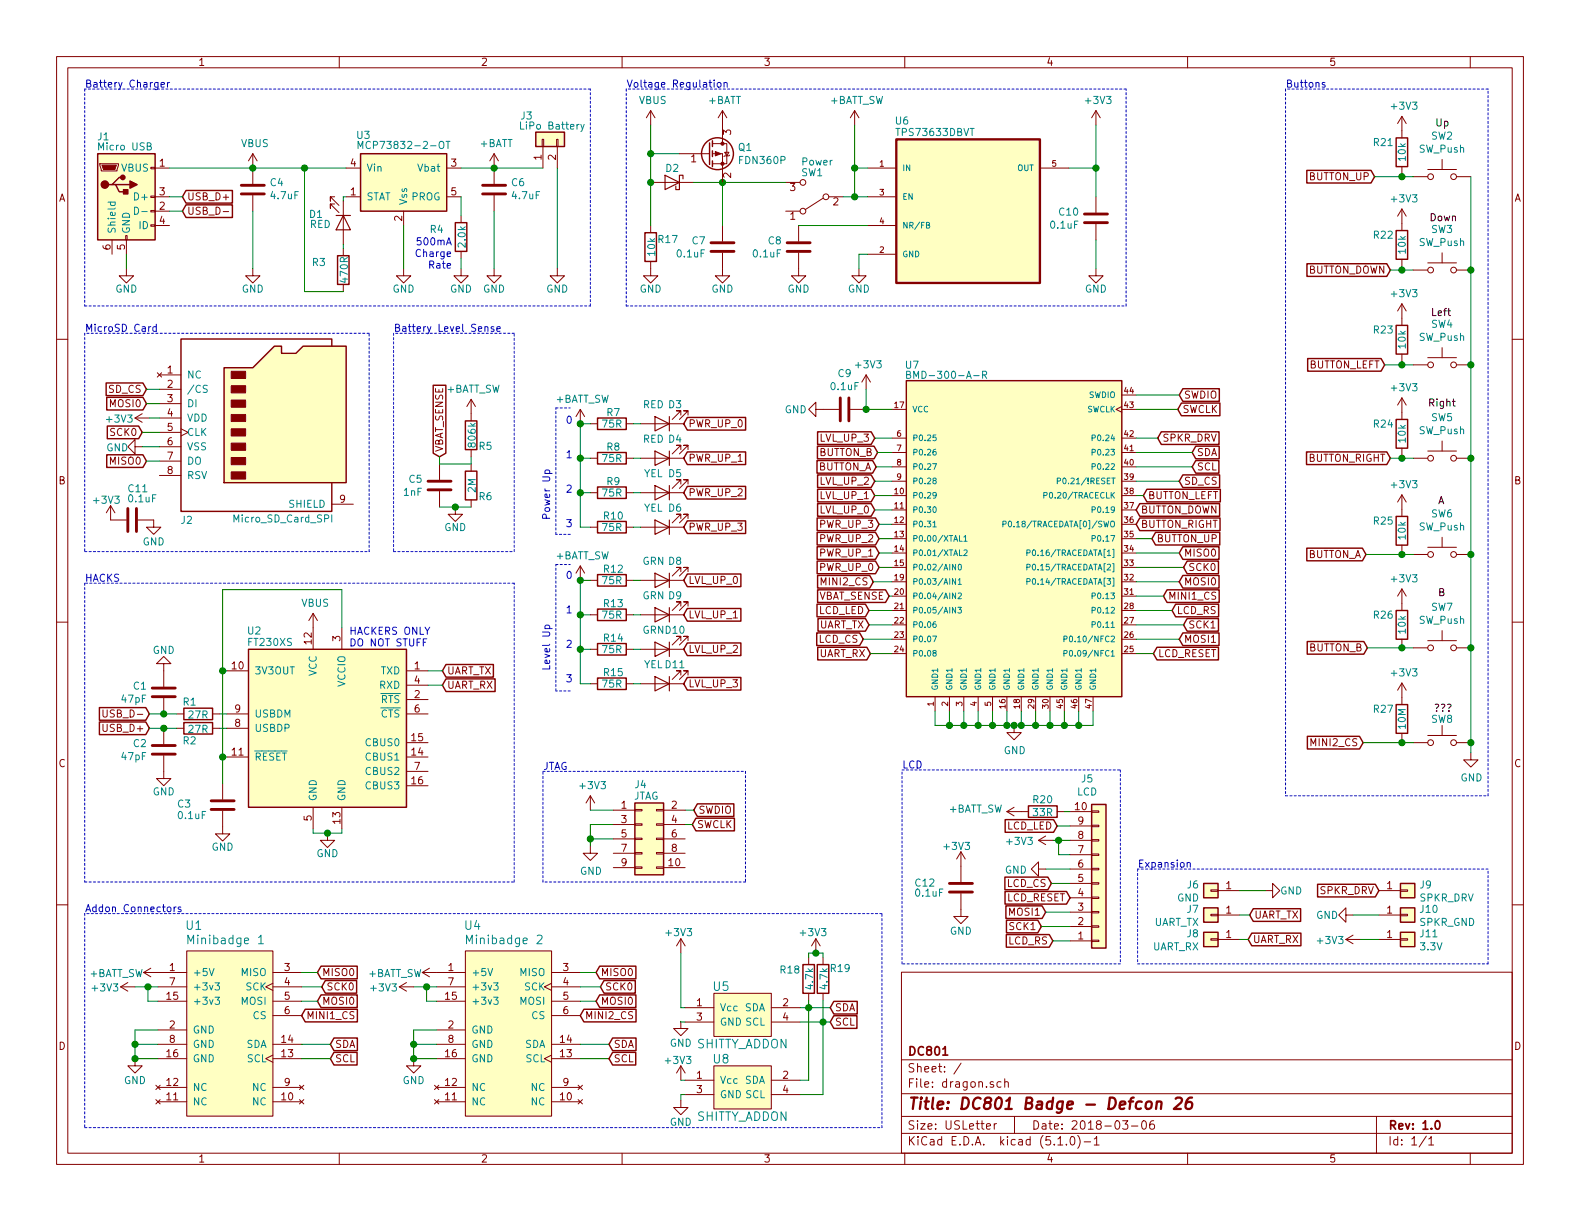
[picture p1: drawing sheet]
<svg xmlns="http://www.w3.org/2000/svg" width="279mm" height="216mm" viewBox="0 0 279 216" stroke-linecap="round" stroke-linejoin="round" font-family="sans-serif">
<defs><g id="words">
<text font-size="2.8" fill="#840000" x="160.4" y="196.2">Title: DC801 Badge - Defcon 26</text>
<g font-size="2.1" fill="#008484">
<text x="32.9" y="164.4">U1</text>
<text x="33.8" y="167">Minibadge 1</text>
<text x="82.2" y="164.4">U4</text>
<text x="83" y="167">Minibadge 2</text>
<text x="126.2" y="175.2">U5</text>
<text x="123.1" y="185.4">SHITTY_ADDON</text>
<text x="126.2" y="188">U8</text>
<text x="123.1" y="198.2">SHITTY_ADDON</text>
</g>
<g font-size="2.1" fill="#840000">
<text x="160.4" y="189.6">Sheet: /</text>
<text x="160.4" y="186.6">DC801</text>
<text x="160.4" y="192.3">File: dragon.sch</text>
<text x="160.4" y="202.5">KiCad E.D.A. kicad (5.1.0)-1</text>
<text x="160.4" y="199.7">Size: USLetter</text>
<text x="182.4" y="199.7">Date: 2018-03-06</text>
<text x="245.4" y="199.7">Rev: 1.0</text>
<text x="245.4" y="202.5">Id: 1/1</text>
</g>
<g font-size="1.8" fill="#840000">
<text x="35" y="11.6">1</text>
<text x="85" y="11.6">2</text>
<text x="135" y="11.6">3</text>
<text x="185" y="11.6">4</text>
<text x="235" y="11.6">5</text>
<text x="129.3" y="23.9" transform="rotate(-90 129.3 23.9)">3</text>
<text x="28.2" y="29.5">1</text>
<text x="62" y="29.5">4</text>
<text x="79.8" y="29.5">3</text>
<text x="95.8" y="28.3" transform="rotate(-90 95.8 28.3)">1</text>
<text x="98.3" y="28.3" transform="rotate(-90 98.3 28.3)">2</text>
<text x="122.2" y="28.7">1</text>
<text x="10.4" y="35.6">A</text>
<text x="28.2" y="34.5">3</text>
<text x="33" y="35.4">USB_D+</text>
<text x="62" y="34.5">1</text>
<text x="79.8" y="34.5">5</text>
<text x="129.3" y="31.5" transform="rotate(-90 129.3 31.5)">2</text>
<text x="139.7" y="33.8">3</text>
<text x="231.5" y="31.9">BUTTON_UP</text>
<text x="267.8" y="35.6">A</text>
<text x="28.2" y="37.1">2</text>
<text x="28.2" y="39.6">4</text>
<text x="33" y="38">USB_D-</text>
<text x="71.1" y="39.1" transform="rotate(-90 71.1 39.1)">2</text>
<text x="139.7" y="38.9">1</text>
<text x="147.3" y="36.3">2</text>
<text x="19.6" y="44.2" transform="rotate(-90 19.6 44.2)">6</text>
<text x="22.1" y="44.2" transform="rotate(-90 22.1 44.2)">5</text>
<text x="231.1" y="48.4">BUTTON_DOWN</text>
<text x="231.3" y="65.2">BUTTON_LEFT</text>
<text x="19.2" y="69.5">SD_CS</text>
<text x="29.6" y="66">1</text>
<text x="29.6" y="68.6">2</text>
<text x="29.6" y="71.1">3</text>
<text x="209.3" y="70.5">SWDIO</text>
<text x="19.6" y="72">MOSI0</text>
<text x="19.6" y="77.1">SCK0</text>
<text x="29.6" y="73.7">4</text>
<text x="29.6" y="76.2">5</text>
<text x="121.7" y="75.6">PWR_UP_0</text>
<text x="209.1" y="73">SWCLK</text>
<text x="19.6" y="82.2">MISO0</text>
<text x="29.6" y="78.7">6</text>
<text x="29.6" y="81.3">7</text>
<text x="29.6" y="83.8">8</text>
<text x="78.4" y="80" transform="rotate(-90 78.4 80)">VBAT_SENSE</text>
<text x="121.7" y="81.7">PWR_UP_1</text>
<text x="144.5" y="83.2">BUTTON_A</text>
<text x="144.8" y="80.6">BUTTON_B</text>
<text x="145.2" y="78.1">LVL_UP_3</text>
<text x="205.5" y="78.1">SPKR_DRV</text>
<text x="211.6" y="83.2">SCL</text>
<text x="211.6" y="80.6">SDA</text>
<text x="231.2" y="81.7">BUTTON_RIGHT</text>
<text x="10.4" y="85.6">B</text>
<text x="60.1" y="88.9">9</text>
<text x="121.7" y="87.8">PWR_UP_2</text>
<text x="145.2" y="88.3">LVL_UP_1</text>
<text x="145.2" y="85.7">LVL_UP_2</text>
<text x="203" y="88.3">BUTTON_LEFT</text>
<text x="209.3" y="85.7">SD_CS</text>
<text x="267.8" y="85.6">B</text>
<text x="121.7" y="93.9">PWR_UP_3</text>
<text x="145.1" y="95.9">PWR_UP_2</text>
<text x="145.1" y="93.3">PWR_UP_3</text>
<text x="145.2" y="90.8">LVL_UP_0</text>
<text x="201.7" y="90.8">BUTTON_DOWN</text>
<text x="201.7" y="93.3">BUTTON_RIGHT</text>
<text x="204.5" y="95.9">BUTTON_UP</text>
<text x="145.1" y="101">PWR_UP_0</text>
<text x="145.1" y="98.4">PWR_UP_1</text>
<text x="209.3" y="98.4">MISO0</text>
<text x="210.1" y="101">SCK0</text>
<text x="231.1" y="98.7">BUTTON_A</text>
<text x="121.7" y="103.3">LVL_UP_0</text>
<text x="144.7" y="106">VBAT_SENSE</text>
<text x="145.5" y="103.5">MINI2_CS</text>
<text x="206.5" y="106">MINI1_CS</text>
<text x="209.3" y="103.5">MOSI0</text>
<text x="55.1" y="113.9" transform="rotate(-90 55.1 113.9)">12</text>
<text x="60.2" y="113.4" transform="rotate(-90 60.2 113.4)">3</text>
<text x="121.7" y="109.3">LVL_UP_1</text>
<text x="144.7" y="111.1">UART_TX</text>
<text x="144.7" y="108.6">LCD_LED</text>
<text x="144.8" y="113.7">LCD_CS</text>
<text x="208.1" y="108.6">LCD_RS</text>
<text x="209.3" y="113.7">MOSI1</text>
<text x="210.1" y="111.1">SCK1</text>
<text x="41.1" y="118.4">10</text>
<text x="73.3" y="118.4">1</text>
<text x="79" y="119.3">UART_TX</text>
<text x="121.7" y="115.4">LVL_UP_2</text>
<text x="144.8" y="116.2">UART_RX</text>
<text x="204.7" y="116.2">LCD_RESET</text>
<text x="231.4" y="115.2">BUTTON_B</text>
<text x="41.6" y="126">9</text>
<text x="73.3" y="123.4">2</text>
<text x="73.3" y="120.9">4</text>
<text x="73.3" y="126">6</text>
<text x="79" y="121.8">UART_RX</text>
<text x="121.7" y="121.5">LVL_UP_3</text>
<text x="18.6" y="129.4">USB_D+</text>
<text x="19" y="126.9">USB_D-</text>
<text x="41.6" y="128.5">8</text>
<text x="72.8" y="131.1">15</text>
<text x="232.1" y="132">MINI2_CS</text>
<text x="10.4" y="135.6">C</text>
<text x="41.1" y="133.6">11</text>
<text x="72.8" y="133.6">14</text>
<text x="73.3" y="136.1">7</text>
<text x="267.8" y="135.6">C</text>
<text x="72.8" y="138.7">16</text>
<text x="109.9" y="143">1</text>
<text x="118.8" y="143">2</text>
<text x="123.5" y="143.9">SWDIO</text>
<text x="190.2" y="143.3">10</text>
<text x="55.1" y="145.1" transform="rotate(-90 55.1 145.1)">5</text>
<text x="60.2" y="145.6" transform="rotate(-90 60.2 145.6)">13</text>
<text x="109.9" y="145.5">3</text>
<text x="109.9" y="148.1">5</text>
<text x="118.8" y="145.5">4</text>
<text x="118.8" y="148.1">6</text>
<text x="123.2" y="146.4">SWCLK</text>
<text x="178" y="146.7">LCD_LED</text>
<text x="190.7" y="148.3">8</text>
<text x="190.7" y="145.8">9</text>
<text x="109.9" y="150.6">7</text>
<text x="109.9" y="153.2">9</text>
<text x="118.3" y="153.2">10</text>
<text x="118.8" y="150.6">8</text>
<text x="190.7" y="156">5</text>
<text x="190.7" y="153.4">6</text>
<text x="190.7" y="150.9">7</text>
<text x="177.9" y="159.4">LCD_RESET</text>
<text x="178.1" y="156.8">LCD_CS</text>
<text x="178.6" y="161.9">MOSI1</text>
<text x="190.7" y="161">3</text>
<text x="190.7" y="158.5">4</text>
<text x="216.8" y="157.2">1</text>
<text x="216.8" y="161.5">1</text>
<text x="233.4" y="158.1">SPKR_DRV</text>
<text x="245.3" y="157.2">1</text>
<text x="245.3" y="161.5">1</text>
<text x="178.3" y="167">LCD_RS</text>
<text x="178.6" y="164.5">SCK1</text>
<text x="190.7" y="166.1">1</text>
<text x="190.7" y="163.6">2</text>
<text x="216.8" y="165.9">1</text>
<text x="221.5" y="166.8">UART_RX</text>
<text x="221.8" y="162.4">UART_TX</text>
<text x="245.3" y="165.9">1</text>
<text x="30" y="171.7">1</text>
<text x="50.3" y="171.7">3</text>
<text x="56.9" y="172.6">MISO0</text>
<text x="79.3" y="171.7">1</text>
<text x="99.6" y="171.7">3</text>
<text x="106.2" y="172.6">MISO0</text>
<text x="29.5" y="176.8">15</text>
<text x="30" y="174.2">7</text>
<text x="50.3" y="174.2">4</text>
<text x="50.3" y="176.8">5</text>
<text x="50.3" y="179.3">6</text>
<text x="56.9" y="177.7">MOSI0</text>
<text x="57.7" y="175.1">SCK0</text>
<text x="78.8" y="176.8">15</text>
<text x="79.3" y="174.2">7</text>
<text x="99.6" y="174.2">4</text>
<text x="99.6" y="176.8">5</text>
<text x="99.6" y="179.3">6</text>
<text x="106.2" y="177.7">MOSI0</text>
<text x="107" y="175.1">SCK0</text>
<text x="123.2" y="177.9">1</text>
<text x="138.5" y="177.9">2</text>
<text x="147.6" y="178.8">SDA</text>
<text x="10.4" y="185.6">D</text>
<text x="30" y="181.9">2</text>
<text x="30" y="184.4">8</text>
<text x="49.8" y="184.4">14</text>
<text x="54.1" y="180.2">MINI1_CS</text>
<text x="59.2" y="185.3">SDA</text>
<text x="79.3" y="181.9">2</text>
<text x="79.3" y="184.4">8</text>
<text x="99.1" y="184.4">14</text>
<text x="103.4" y="180.2">MINI2_CS</text>
<text x="108.5" y="185.3">SDA</text>
<text x="123.2" y="180.5">3</text>
<text x="138.5" y="180.5">4</text>
<text x="147.6" y="181.4">SCL</text>
<text x="267.8" y="185.6">D</text>
<text x="29.5" y="186.9">16</text>
<text x="49.8" y="186.9">13</text>
<text x="59.2" y="187.8">SCL</text>
<text x="78.8" y="186.9">16</text>
<text x="99.1" y="186.9">13</text>
<text x="108.5" y="187.8">SCL</text>
<text x="123.2" y="190.8">1</text>
<text x="138.5" y="190.8">2</text>
<text x="29.5" y="194.6">11</text>
<text x="29.5" y="192">12</text>
<text x="49.8" y="194.6">10</text>
<text x="50.3" y="192">9</text>
<text x="78.8" y="194.6">11</text>
<text x="78.8" y="192">12</text>
<text x="99.1" y="194.6">10</text>
<text x="99.6" y="192">9</text>
<text x="123.2" y="193.3">3</text>
<text x="138.5" y="193.3">4</text>
<text x="35" y="205.5">1</text>
<text x="85" y="205.5">2</text>
<text x="135" y="205.5">3</text>
<text x="185" y="205.5">4</text>
<text x="235" y="205.5">5</text>
</g>
<g font-size="1.8" fill="#0000c2">
<text x="15" y="15.5">Battery Charger</text>
<text x="110.7" y="15.5">Voltage Regulation</text>
<text x="227.3" y="15.5">Buttons</text>
<text x="73.9" y="45.4">Charge</text>
<text x="74.2" y="43.4">500mA</text>
<text x="76.2" y="47.5">Rate</text>
<text x="15" y="58.7">MicroSD Card</text>
<text x="69.6" y="58.7">Battery Level Sense</text>
<text x="100.4" y="74.9">0</text>
<text x="100.4" y="81">1</text>
<text x="100.4" y="87.1">2</text>
<text x="97.3" y="91" transform="rotate(-90 97.3 91)">Power Up</text>
<text x="100.4" y="93.2">3</text>
<text x="15" y="102.9">HACKS</text>
<text x="100.4" y="102.4">0</text>
<text x="61.7" y="112.2">HACKERS ONLY</text>
<text x="100.4" y="108.5">1</text>
<text x="61.7" y="114.3">DO NOT STUFF</text>
<text x="97.3" y="117.6" transform="rotate(-90 97.3 117.6)">Level Up</text>
<text x="100.4" y="114.6">2</text>
<text x="100.4" y="120.6">3</text>
<text x="96" y="136.1">JTAG</text>
<text x="159.5" y="135.9">LCD</text>
<text x="201.2" y="153.4">Expansion</text>
<text x="15" y="161.3">Addon Connectors</text>
</g>
<g font-size="1.8" fill="#008484">
<text x="92.2" y="21.1">J3</text>
<text x="92.4" y="22.9">LiPo Battery</text>
<text x="113" y="18.4">VBUS</text>
<text x="125.3" y="18.4">+BATT</text>
<text x="146.7" y="18.4">+BATT_SW</text>
<text x="158.4" y="22">U6</text>
<text x="192.1" y="18.4">+3V3</text>
<text x="246.2" y="19.4">+3V3</text>
<text x="17.3" y="24.8">J1</text>
<text x="17.6" y="26.6">Micro USB</text>
<text x="42.6" y="26">VBUS</text>
<text x="63.1" y="24.6">U3</text>
<text x="64.6" y="26.3">MCP73832-2-OT</text>
<text x="84.9" y="26">+BATT</text>
<text x="130.6" y="26.7">Q1</text>
<text x="130.9" y="29">FDN360P</text>
<text x="141.9" y="29.3">Power</text>
<text x="158.8" y="24.1">TPS73633DBVT</text>
<text x="243" y="25.8">R21</text>
<text x="248.6" y="28.4" transform="rotate(-90 248.6 28.4)">10k</text>
<text x="251" y="27">SW_Push</text>
<text x="253.1" y="24.7">SW2</text>
<text x="21.5" y="30.4">VBUS</text>
<text x="24.1" y="35.4">D+</text>
<text x="47.8" y="32.9">C4</text>
<text x="48" y="35.2">4.7uF</text>
<text x="64.8" y="35.4">STAT</text>
<text x="64.8" y="30.4">Vin</text>
<text x="72.8" y="35.4">PROG</text>
<text x="74.1" y="30.4">Vbat</text>
<text x="90.5" y="32.9">C6</text>
<text x="90.7" y="35.2">4.7uF</text>
<text x="117.8" y="30.4">D2</text>
<text x="141.7" y="31.2">SW1</text>
<text x="246.2" y="35.8">+3V3</text>
<text x="20.4" y="41.4" transform="rotate(-90 20.4 41.4)">Shield</text>
<text x="23" y="41.4" transform="rotate(-90 23 41.4)">GND</text>
<text x="24.6" y="40.5">ID</text>
<text x="54.8" y="38.5">D1</text>
<text x="54.8" y="40.3">RED</text>
<text x="72" y="36.3" transform="rotate(-90 72 36.3)">Vss</text>
<text x="76.1" y="41.2">R4</text>
<text x="185.9" y="40.4">0.1uF</text>
<text x="187.4" y="38.1">C10</text>
<text x="253.1" y="41.2">SW3</text>
<text x="55.3" y="47">R3</text>
<text x="82.3" y="43.6" transform="rotate(-90 82.3 43.6)">2.0k</text>
<text x="115.9" y="45.2" transform="rotate(-90 115.9 45.2)">10k</text>
<text x="116.5" y="43">R17</text>
<text x="119.8" y="45.5">0.1uF</text>
<text x="122.4" y="43.2">C7</text>
<text x="133.3" y="45.5">0.1uF</text>
<text x="135.9" y="43.2">C8</text>
<text x="243" y="42.2">R22</text>
<text x="248.6" y="44.8" transform="rotate(-90 248.6 44.8)">10k</text>
<text x="251" y="43.5">SW_Push</text>
<text x="20.4" y="51.7">GND</text>
<text x="42.7" y="51.7">GND</text>
<text x="61.5" y="49.9" transform="rotate(-90 61.5 49.9)">470R</text>
<text x="69.4" y="51.7">GND</text>
<text x="79.6" y="51.7">GND</text>
<text x="85.4" y="51.7">GND</text>
<text x="96.6" y="51.7">GND</text>
<text x="113.1" y="51.7">GND</text>
<text x="125.8" y="51.7">GND</text>
<text x="139.3" y="51.7">GND</text>
<text x="149.9" y="51.7">GND</text>
<text x="191.8" y="51.7">GND</text>
<text x="246.2" y="52.6">+3V3</text>
<text x="243" y="59">R23</text>
<text x="253.1" y="58">SW4</text>
<text x="151.5" y="65.1">+3V3</text>
<text x="160.2" y="65.2">U7</text>
<text x="248.6" y="61.5" transform="rotate(-90 248.6 61.5)">10k</text>
<text x="251" y="60.3">SW_Push</text>
<text x="33" y="66.9">NC</text>
<text x="33" y="69.5">/CS</text>
<text x="78.9" y="69.4">+BATT_SW</text>
<text x="98.2" y="71.2">+BATT_SW</text>
<text x="147" y="69">0.1uF</text>
<text x="148.2" y="66.7">C9</text>
<text x="161.7" y="67">BMD-300-A-R</text>
<text x="246.2" y="69.2">+3V3</text>
<text x="19" y="74.7">+3V3</text>
<text x="33" y="72">DI</text>
<text x="33" y="74.5">VDD</text>
<text x="33" y="77.1">CLK</text>
<text x="106.6" y="75.6">75R</text>
<text x="107.3" y="73.6">R7</text>
<text x="113.7" y="72.2">RED D3</text>
<text x="138.8" y="73.1">GND</text>
<text x="243" y="75.6">R24</text>
<text x="251" y="76.8">SW_Push</text>
<text x="253.1" y="74.5">SW5</text>
<text x="18.8" y="79.8">GND</text>
<text x="33" y="79.6">VSS</text>
<text x="33" y="82.2">DO</text>
<text x="84.1" y="78.9" transform="rotate(-90 84.1 78.9)">806k</text>
<text x="84.7" y="79.6">R5</text>
<text x="106.6" y="81.7">75R</text>
<text x="107.3" y="79.7">R8</text>
<text x="113.7" y="78.3">RED D4</text>
<text x="248.6" y="78.2" transform="rotate(-90 248.6 78.2)">10k</text>
<text x="16.7" y="89.1">+3V3</text>
<text x="22.8" y="87">C11</text>
<text x="22.8" y="88.8">0.1uF</text>
<text x="33" y="84.7">RSV</text>
<text x="51.2" y="89.8">SHIELD</text>
<text x="71.4" y="87.7">1nF</text>
<text x="72.4" y="85.4">C5</text>
<text x="84.1" y="87.1" transform="rotate(-90 84.1 87.1)">2M</text>
<text x="84.7" y="88.4">R6</text>
<text x="106.6" y="87.8">75R</text>
<text x="107.3" y="85.8">R9</text>
<text x="113.8" y="84.4">YEL D5</text>
<text x="246.2" y="86.3">+3V3</text>
<text x="32.1" y="92.6">J2</text>
<text x="41.6" y="92.4">Micro_SD_Card_SPI</text>
<text x="78.6" y="93.9">GND</text>
<text x="106.6" y="93.9">75R</text>
<text x="106.8" y="91.9">R10</text>
<text x="113.8" y="90.5">YEL D6</text>
<text x="243" y="92.8">R25</text>
<text x="248.6" y="95.3" transform="rotate(-90 248.6 95.3)">10k</text>
<text x="251" y="93.8">SW_Push</text>
<text x="253.1" y="91.5">SW6</text>
<text x="25.2" y="96.4">GND</text>
<text x="98.2" y="98.9">+BATT_SW</text>
<text x="106.8" y="101.3">R12</text>
<text x="113.6" y="99.9">GRN D8</text>
<text x="53.3" y="107.3">VBUS</text>
<text x="106.6" y="103.3">75R</text>
<text x="106.8" y="107.4">R13</text>
<text x="113.6" y="106">GRN D9</text>
<text x="246.2" y="103">+3V3</text>
<text x="43.8" y="112.2">U2</text>
<text x="106.6" y="109.4">75R</text>
<text x="106.8" y="113.5">R14</text>
<text x="113.6" y="112.1">GRND10</text>
<text x="243" y="109.4">R26</text>
<text x="248.6" y="112" transform="rotate(-90 248.6 112)">10k</text>
<text x="251" y="110.3">SW_Push</text>
<text x="253.1" y="108">SW7</text>
<text x="27" y="115.6">GND</text>
<text x="44" y="114.2">FT230XS</text>
<text x="45" y="119.3">3V3OUT</text>
<text x="56" y="119.6" transform="rotate(-90 56 119.6)">VCC</text>
<text x="67.3" y="119.3">TXD</text>
<text x="106.6" y="115.5">75R</text>
<text x="106.8" y="119.6">R15</text>
<text x="113.8" y="118.2">YEL D11</text>
<text x="246.2" y="119.6">+3V3</text>
<text x="21.6" y="124.3">47pF</text>
<text x="23.6" y="121.9">C1</text>
<text x="32.4" y="124.8">R1</text>
<text x="61.1" y="121.4" transform="rotate(-90 61.1 121.4)">VCCIO</text>
<text x="67.1" y="121.8">RXD</text>
<text x="67.3" y="124.3">RTS</text>
<text x="106.6" y="121.6">75R</text>
<text x="32.4" y="131.6">R2</text>
<text x="33.4" y="127.1">27R</text>
<text x="33.4" y="129.6">27R</text>
<text x="45" y="129.4">USBDP</text>
<text x="45" y="126.9">USBDM</text>
<text x="64.9" y="132">CBUS0</text>
<text x="67.3" y="126.9">CTS</text>
<text x="243" y="126">R27</text>
<text x="248.6" y="128.8" transform="rotate(-90 248.6 128.8)">10M</text>
<text x="253.1" y="127.8">SW8</text>
<text x="21.6" y="134.4">47pF</text>
<text x="23.6" y="132.1">C2</text>
<text x="45" y="134.5">RESET</text>
<text x="64.9" y="134.5">CBUS1</text>
<text x="64.9" y="137">CBUS2</text>
<text x="177.5" y="133.3">GND</text>
<text x="27" y="140.6">GND</text>
<text x="31.4" y="142.8">C3</text>
<text x="56" y="141.7" transform="rotate(-90 56 141.7)">GND</text>
<text x="61.1" y="141.7" transform="rotate(-90 61.1 141.7)">GND</text>
<text x="64.9" y="139.6">CBUS3</text>
<text x="102.7" y="139.5">+3V3</text>
<text x="111.9" y="141.4">JTAG</text>
<text x="112.3" y="139.4">J4</text>
<text x="167.7" y="143.7">+BATT_SW</text>
<text x="182.8" y="142">R20</text>
<text x="190.4" y="140.7">LCD</text>
<text x="191.3" y="138.4">J5</text>
<text x="258.3" y="138.2">GND</text>
<text x="31.6" y="144.8">0.1uF</text>
<text x="178.2" y="149.4">+3V3</text>
<text x="182.8" y="144.3">33R</text>
<text x="37.4" y="150.4">GND</text>
<text x="56" y="151.6">GND</text>
<text x="102.6" y="154.7">GND</text>
<text x="167.1" y="150.3">+3V3</text>
<text x="177.7" y="154.5">GND</text>
<text x="161.9" y="156.8">C12</text>
<text x="162" y="158.5">0.1uF</text>
<text x="208.2" y="159.4">GND</text>
<text x="210" y="161.4">J7</text>
<text x="210" y="157.1">J6</text>
<text x="226.4" y="158.2">GND</text>
<text x="251" y="159.4">SPKR_DRV</text>
<text x="251.2" y="157.1">J9</text>
<text x="251.2" y="161.4">J10</text>
<text x="117.9" y="165.5">+3V3</text>
<text x="141.7" y="165.5">+3V3</text>
<text x="168" y="165.3">GND</text>
<text x="204" y="163.7">UART_TX</text>
<text x="210" y="165.7">J8</text>
<text x="232.7" y="162.5">GND</text>
<text x="233.1" y="166.9">+3V3</text>
<text x="251" y="163.7">SPKR_GND</text>
<text x="251.2" y="165.7">J11</text>
<text x="15.8" y="172.8">+BATT_SW</text>
<text x="34" y="172.6">+5V</text>
<text x="42.7" y="172.6">MISO</text>
<text x="65.1" y="172.8">+BATT_SW</text>
<text x="83.3" y="172.6">+5V</text>
<text x="92" y="172.6">MISO</text>
<text x="138" y="172.1">R18</text>
<text x="146.9" y="171.9">R19</text>
<text x="203.8" y="168">UART_RX</text>
<text x="251.3" y="168">3.3V</text>
<text x="16.5" y="175.3">+3V3</text>
<text x="34" y="177.7">+3v3</text>
<text x="34" y="175.1">+3v3</text>
<text x="42.7" y="177.7">MOSI</text>
<text x="43.5" y="175.1">SCK</text>
<text x="65.7" y="175.3">+3V3</text>
<text x="83.3" y="177.7">+3v3</text>
<text x="83.3" y="175.1">+3v3</text>
<text x="92" y="177.7">MOSI</text>
<text x="92.8" y="175.1">SCK</text>
<text x="127.3" y="178.8">Vcc</text>
<text x="131.6" y="178.8">SDA</text>
<text x="143.8" y="174.8" transform="rotate(-90 143.8 174.8)">4.7k</text>
<text x="146.4" y="174.8" transform="rotate(-90 146.4 174.8)">4.7k</text>
<text x="34" y="182.8">GND</text>
<text x="34" y="185.3">GND</text>
<text x="43.5" y="185.3">SDA</text>
<text x="44.8" y="180.2">CS</text>
<text x="83.3" y="182.8">GND</text>
<text x="83.3" y="185.3">GND</text>
<text x="92.8" y="185.3">SDA</text>
<text x="94.1" y="180.2">CS</text>
<text x="118.4" y="185.1">GND</text>
<text x="127.3" y="181.4">GND SCL</text>
<text x="21.9" y="191.7">GND</text>
<text x="34" y="187.8">GND</text>
<text x="43.7" y="187.8">SCL</text>
<text x="71.2" y="191.7">GND</text>
<text x="83.3" y="187.8">GND</text>
<text x="93" y="187.8">SCL</text>
<text x="117.8" y="188.1">+3V3</text>
<text x="127.3" y="191.6">Vcc</text>
<text x="131.6" y="191.6">SDA</text>
<text x="34" y="195.5">NC</text>
<text x="34" y="192.9">NC</text>
<text x="44.7" y="195.5">NC</text>
<text x="44.7" y="192.9">NC</text>
<text x="83.3" y="195.5">NC</text>
<text x="83.3" y="192.9">NC</text>
<text x="94" y="195.5">NC</text>
<text x="94" y="192.9">NC</text>
<text x="127.3" y="194.2">GND SCL</text>
<text x="118.4" y="199.1">GND</text>
</g>
<g font-size="1.8">
<text x="253.7" y="22.4">Up</text>
<text x="252.7" y="39.1">Down</text>
<text x="253" y="55.9">Left</text>
<text x="252.5" y="71.9">Right</text>
<text x="254.3" y="89.2">A</text>
<text x="254.3" y="105.4">B</text>
<text x="253.5" y="125.9">???</text>
</g>
<g font-size="1.4" fill="#840000">
<text x="155.6" y="29.5">1</text>
<text x="186.1" y="29.5">5</text>
<text x="155.6" y="34.5">3</text>
<text x="155.6" y="39.6">4</text>
<text x="155.6" y="44.7">2</text>
<text x="198.9" y="69.6">44</text>
<text x="158.2" y="72.1">17</text>
<text x="158.6" y="77.2">6</text>
<text x="198.9" y="77.2">42</text>
<text x="198.9" y="72.1">43</text>
<text x="158.6" y="79.8">7</text>
<text x="158.6" y="82.3">8</text>
<text x="198.9" y="82.3">40</text>
<text x="198.9" y="79.8">41</text>
<text x="158.2" y="87.4">10</text>
<text x="158.2" y="89.9">11</text>
<text x="158.6" y="84.8">9</text>
<text x="198.9" y="89.9">37</text>
<text x="198.9" y="87.4">38</text>
<text x="198.9" y="84.8">39</text>
<text x="158.2" y="95">13</text>
<text x="158.2" y="92.5">12</text>
<text x="198.9" y="95">35</text>
<text x="198.9" y="92.5">36</text>
<text x="158.2" y="97.5">14</text>
<text x="158.2" y="100.1">15</text>
<text x="198.9" y="100.1">33</text>
<text x="198.9" y="97.5">34</text>
<text x="158.2" y="102.6">19</text>
<text x="158.2" y="105.2">20</text>
<text x="158.2" y="107.7">21</text>
<text x="198.9" y="107.7">28</text>
<text x="198.9" y="105.2">31</text>
<text x="198.9" y="102.6">32</text>
<text x="158.2" y="110.2">22</text>
<text x="158.2" y="112.8">23</text>
<text x="198.9" y="112.8">26</text>
<text x="198.9" y="110.2">27</text>
<text x="158.2" y="115.3">24</text>
<text x="198.9" y="115.3">25</text>
<text x="165.1" y="124.8" transform="rotate(-90 165.1 124.8)">1</text>
<text x="167.6" y="124.8" transform="rotate(-90 167.6 124.8)">2</text>
<text x="170.2" y="124.8" transform="rotate(-90 170.2 124.8)">3</text>
<text x="172.7" y="124.8" transform="rotate(-90 172.7 124.8)">4</text>
<text x="175.3" y="124.8" transform="rotate(-90 175.3 124.8)">5</text>
<text x="177.8" y="125.2" transform="rotate(-90 177.8 125.2)">16</text>
<text x="180.3" y="125.2" transform="rotate(-90 180.3 125.2)">18</text>
<text x="182.9" y="125.2" transform="rotate(-90 182.9 125.2)">29</text>
<text x="185.4" y="125.2" transform="rotate(-90 185.4 125.2)">30</text>
<text x="188" y="125.2" transform="rotate(-90 188 125.2)">45</text>
<text x="190.5" y="125.2" transform="rotate(-90 190.5 125.2)">46</text>
<text x="193" y="125.2" transform="rotate(-90 193 125.2)">47</text>
</g>
<g font-size="1.4" fill="#008484">
<text x="159.5" y="30.2">IN</text>
<text x="159.5" y="35.3">EN</text>
<text x="179.9" y="30.2">OUT</text>
<text x="159.5" y="40.4">NR/FB</text>
<text x="159.5" y="45.5">GND</text>
<text x="192.6" y="70.4">SWDIO</text>
<text x="161.3" y="72.9">VCC</text>
<text x="161.3" y="78">P0.25</text>
<text x="192.2" y="72.9">SWCLK</text>
<text x="193.6" y="78">P0.24</text>
<text x="161.3" y="80.5">P0.26</text>
<text x="161.3" y="83.1">P0.27</text>
<text x="193.6" y="83.1">P0.22</text>
<text x="193.6" y="80.5">P0.23</text>
<text x="161.3" y="85.6">P0.28</text>
<text x="161.3" y="88.1">P0.29</text>
<text x="185.5" y="88.1">P0.20/TRACECLK</text>
<text x="188.1" y="85.6">P0.21/!RESET</text>
<text x="161.3" y="95.8">P0.00/XTAL1</text>
<text x="161.3" y="90.7">P0.30</text>
<text x="161.3" y="93.2">P0.31</text>
<text x="179" y="93.2">P0.18/TRACEDATA[0]/SWO</text>
<text x="193.6" y="95.8">P0.17</text>
<text x="193.6" y="90.7">P0.19</text>
<text x="161.3" y="98.3">P0.01/XTAL2</text>
<text x="161.3" y="100.8">P0.02/AIN0</text>
<text x="182.7" y="100.8">P0.15/TRACEDATA[2]</text>
<text x="182.7" y="98.3">P0.16/TRACEDATA[1]</text>
<text x="161.3" y="103.4">P0.03/AIN1</text>
<text x="161.3" y="105.9">P0.04/AIN2</text>
<text x="182.7" y="103.4">P0.14/TRACEDATA[3]</text>
<text x="193.6" y="105.9">P0.13</text>
<text x="161.3" y="108.5">P0.05/AIN3</text>
<text x="161.3" y="111">P0.06</text>
<text x="161.3" y="113.5">P0.07</text>
<text x="189.6" y="113.5">P0.10/NFC2</text>
<text x="193.6" y="111">P0.11</text>
<text x="193.6" y="108.5">P0.12</text>
<text x="161.3" y="116.1">P0.08</text>
<text x="189.6" y="116.1">P0.09/NFC1</text>
<text x="165.9" y="122.2" transform="rotate(-90 165.9 122.2)">GND1</text>
<text x="168.4" y="122.2" transform="rotate(-90 168.4 122.2)">GND1</text>
<text x="170.9" y="122.2" transform="rotate(-90 170.9 122.2)">GND1</text>
<text x="173.5" y="122.2" transform="rotate(-90 173.5 122.2)">GND1</text>
<text x="176" y="122.2" transform="rotate(-90 176 122.2)">GND1</text>
<text x="178.6" y="122.2" transform="rotate(-90 178.6 122.2)">GND1</text>
<text x="181.1" y="122.2" transform="rotate(-90 181.1 122.2)">GND1</text>
<text x="183.6" y="122.2" transform="rotate(-90 183.6 122.2)">GND1</text>
<text x="186.2" y="122.2" transform="rotate(-90 186.2 122.2)">GND1</text>
<text x="188.7" y="122.2" transform="rotate(-90 188.7 122.2)">GND1</text>
<text x="191.3" y="122.2" transform="rotate(-90 191.3 122.2)">GND1</text>
<text x="193.8" y="122.2" transform="rotate(-90 193.8 122.2)">GND1</text>
</g>
</g></defs>
<g fill="none" stroke="#840000" stroke-width=".18">
<path d="M10 10h259.4v195.9h-259.4zM12 12h255.4v191.9h-255.4zM60 10v2M110 10v2M115.1 19.6l-.8 1.2M115.1 19.6v2.5M115.1 19.6l.7 1.2M127.8 19.6l-.8 1.2M127.8 19.6v5.8M127.8 19.6l.7 1.2M151.1 19.6l-.7 1.2M151.1 19.6v2.5"/>
<path d="M151.1 19.6l.8 1.2M160 10v2M193.8 19.6l-.8 1.2M193.8 19.6v2.5M193.8 19.6l.8 1.2M210 10v2M260 10v2M17.7 29h3.3v.2l-.3 1h-2.8zM26.7 39.8h.7v.2h-.7zM26.7 37.2h.7v.3h-.7zM26.7 34.7h.7v.2h-.7zM26.7 29.6h.7v.2h-.7z"/>
<path d="M27.4 29.7h2.6M27.4 37.3h2.6M27.4 34.8h2.6M27.4 39.9h2.6M39.5 37.4h.9M44.7 27.2v5.3M44.7 34.5v2.8M44.7 27.2l-.8 1.2M44.7 27.2l.8 1.2M59.2 34.8h-.8v.8v-.8l1.5 1.5M59.2 36.1h-.8v.7v-.7l1.5 1.5M60.7 35.6v7.6"/>
<path d="M61.2 29.7h2.6M61.2 34.8h2.6M71.4 37.3v2.6M79 29.7h2.5M79 34.8h2.5M81.5 38.1v1.3M87.4 27.2v5.3M87.4 34.5v2.8M87.4 27.2l-.8 1.2M87.4 27.2l.7 1.2M95.9 24.6h.2v1.3h-.2zM96 25.9v3.8"/>
<path d="M98.4 24.6h.3v1.3h-.3zM98.6 25.9v3.8M115.1 32.3h7.6M115.1 39.9v1.2M120.1 27.2h5.1M125.3 27.2h.2M126 27.2h1.8v5.1M126 25.4h1.8M127.8 25.4h.7v3.6h-2.5M127.8 39.9v2.8M128.1 26.9h.8l-.4 .7zM129 27.4l-.1 .2h-.8l-.1 .1"/>
<path d="M138.9 37.3h2.6M138.9 32.3h2.6M141.2 39.9v2.8M145.5 35.1l-3.1 2M146.6 34.8h2.5M153.4 29.7h5.1M153.4 34.8h5.1M153.4 39.9h5.1M183.9 29.7h5.1M193.8 34.8v2.8M193.8 39.6v2.8M247.9 20.6v3.8"/>
<path d="M247.9 29.5v1.2M247.9 37v3.8M247.9 20.6l-.8 1.2M247.9 20.6l.8 1.2M247.9 37l-.8 1.2M247.9 37l.8 1.2M249.9 31.2h2.6M252.5 30h5.1M255 28.2v1.8M257.6 31.2h2.5M10 60h2M19.8 42.4v2.6"/>
<path d="M22.2 41.7h.3v.7h-.3zM22.4 47.5v1.3h1.2l-1.2 1.2-1.3-1.2h1.3M22.4 42.4v2.6M44.7 47.5v1.3h1.3l-1.3 1.2-1.3-1.2h1.3M60.7 43.9v1.3M60.7 50.3v1.3M71.4 47.5v1.3h1.2l-1.2 1.2-1.3-1.2h1.3M81.5 47.5v1.3h1.3l-1.3 1.2-1.2-1.2h1.2M81.5 44.5v1.2M87.4 47.5v1.3h1.2l-1.2 1.2-1.3-1.2h1.3M98.6 47.5v1.3h1.2l-1.2 1.2-1.3-1.2h1.3M115.1 46.2v2.6h1.2l-1.2 1.2-1.3-1.2h1.3"/>
<path d="M127.8 44.7v4.1h1.2l-1.2 1.2-1.3-1.2h1.3M141.2 44.7v4.1h1.3l-1.3 1.2-1.2-1.2h1.2M151.9 47.5v1.3h1.3l-1.3 1.2-1.3-1.2h1.3M153.4 45h5.1M193.8 47.5v1.3h1.3l-1.3 1.2-1.3-1.2h1.3M247.9 45.8v1.3M247.9 53.7v3.8M247.9 53.7l-.8 1.3M247.9 53.7l.8 1.3M249.9 47.8h2.6M252.5 46.5h5.1M255 44.7v1.8"/>
<path d="M257.6 47.8h2.5M267.4 60h2M23.9 79v-1.3l-1.3 1.3 1.3 1.3v-1.3h1.2M23.9 73.9h2.5M23.9 73.9l1.2 .8M25.1 73.2l-1.2 .7M27.8 65.9l.8 .8M28.2 66.3h3.8M28.2 68.8h3.8M28.2 71.4h3.8M28.2 73.9h3.8M28.2 76.5h3.8"/>
<path d="M28.2 79h3.8M28.6 65.9l-.8 .8M32 75.8l1.3 .7-1.3 .6M83.3 70.6v3.8M83.3 79.5v1.3M83.3 70.6l-.8 1.3M83.3 70.6l.8 1.3M102.6 72.4l-.7 1.3M102.6 72.4v2.5M102.6 72.4l.8 1.3M104.4 74.9h1.3M110.7 74.9h1.3"/>
<path d="M113.3 74.9h7.6M120.4 73.4v-.8h-.8h.8l-1.5 1.6M120.4 79.5v-.8h-.8h.8l-1.5 1.6M121.7 73.4v-.8h-.8h.8l-1.6 1.6M121.7 79.5v-.8h-.8h.8l-1.6 1.6M144.3 72.4v-1.3l-1.3 1.3 1.3 1.3v-1.3h4M150.4 72.4h2.8M153.2 66.3l-.8 1.3M153.2 66.3v2.5M153.2 66.3l.7 1.3M157.7 72.4h2.6M157.7 77.5h2.6"/>
<path d="M198.4 71.9l-1 .5 1 .5M198.4 69.9h2.5M198.4 72.4h2.5M198.4 77.5h2.5M247.9 62.6v1.3M247.9 70.4v3.8M247.9 79.2v1.3M247.9 70.4l-.8 1.2M247.9 70.4l.8 1.2M249.9 64.5h2.6M252.5 63.2h5.1M252.5 79.8h5.1"/>
<path d="M255 61.5v1.7M255 78v1.8M257.6 64.5h2.5M19.6 89.4v2.5h2.8M19.6 89.4l-.8 1.3M19.6 89.4l.7 1.3M24.4 91.9h2.8v1.3h1.2l-1.2 1.3-1.3-1.3h1.3M28.2 81.5h3.8M28.2 84.1h3.8M58.7 89.2h3.8M77.7 82v2.8M77.7 86.9v2.8"/>
<path d="M80.5 89.7v1.2h1.3l-1.3 1.3-1.3-1.3h1.3M83.3 82v1.3M83.3 88.4v1.3M104.4 81h1.3M104.4 87.1h1.3M104.4 93.2h1.3M110.7 81h1.3M110.7 87.1h1.3M110.7 93.2h1.3M113.3 81h7.6M113.3 87.1h7.6M113.3 93.2h7.6"/>
<path d="M120.4 85.6v-.8h-.8h.8l-1.5 1.6M120.4 91.7v-.8h-.8h.8l-1.5 1.6M121.7 85.6v-.8h-.8h.8l-1.6 1.6M121.7 91.7v-.8h-.8h.8l-1.6 1.6M157.7 95.3h2.6M157.7 97.8h2.6M157.7 92.7h2.6M157.7 85.1h2.6M157.7 87.6h2.6M157.7 90.2h2.6M157.7 82.6h2.6M157.7 80h2.6"/>
<path d="M198.4 95.3h2.5M198.4 97.8h2.5M198.4 92.7h2.5M198.4 85.1h2.5M198.4 87.6h2.5M198.4 90.2h2.5M198.4 82.6h2.5M198.4 80h2.5M247.9 87.5v3.8M247.9 96.4v1.3M247.9 87.5l-.8 1.3M247.9 87.5l.8 1.3"/>
<path d="M249.9 81h2.6M249.9 98h2.6M252.5 96.8h5.1M255 95v1.8M257.6 81h2.5M257.6 98h2.5M10 110h2M29 117.3h1.2l-1.2-1.2-1.3 1.2h1.3v4.1M40.1 118.6h3.8M55.4 108.5v6.3M55.4 108.5l-.8 1.2M55.4 108.5l.7 1.2"/>
<path d="M60.5 111v3.8M71.9 118.6h3.8M102.6 100.1v2.5M102.6 100.1l-.7 1.2M102.6 100.1l.8 1.2M104.4 102.6h1.3M104.4 108.7h1.3M104.4 114.8h1.3M110.7 102.6h1.3M110.7 108.7h1.3M110.7 114.8h1.3M113.3 102.6h7.6"/>
<path d="M113.3 108.7h7.6M113.3 114.8h7.6M120.4 101.1v-.8h-.8h.8l-1.5 1.6M120.4 107.2v-.8h-.8h.8l-1.5 1.6M120.4 113.3v-.8h-.8h.8l-1.5 1.5M120.4 119.4v-.8h-.8h.8l-1.5 1.5M121.7 101.1v-.8h-.8h.8l-1.6 1.6M121.7 107.2v-.8h-.8h.8l-1.6 1.6M121.7 113.3v-.8h-.8h.8l-1.6 1.5M121.7 119.4v-.8h-.8h.8l-1.6 1.5M157.7 100.3h2.6M157.7 102.9h2.6"/>
<path d="M157.7 105.4h2.6M157.7 108h2.6M157.7 110.5h2.6M157.7 113h2.6M157.7 115.6h2.6M198.4 100.3h2.5M198.4 102.9h2.5M198.4 105.4h2.5M198.4 108h2.5M198.4 110.5h2.5M198.4 113h2.5M198.4 115.6h2.5"/>
<path d="M247.9 104.1v3.9M247.9 113v1.3M247.9 104.1l-.8 1.3M247.9 104.1l.8 1.3M249.9 114.6h2.6M252.5 113.3h5.1M255 111.5v1.8M257.6 114.6h2.5M267.4 110h2M18.2 125.5v1.1l.3 .2 .3-.1 .1-.1v-1.1M29 133.6v4.1h1.2l-1.2 1.2-1.3-1.2h1.3M29 123.4v2.8"/>
<path d="M29 128.8v2.8M31.2 126.2h1.3M31.2 128.8h1.3M37.6 126.2h1.3M37.6 128.8h1.3M39.4 138.6v2.8M40.1 133.9h3.8M40.1 126.2h3.8M40.1 128.8h3.8M71.9 133.9h3.8M71.9 131.3h3.8M71.9 138.9h3.8"/>
<path d="M71.9 123.7h3.8M71.9 121.2h3.8M71.9 126.2h3.8M71.9 136.4h3.8M104.4 120.9h1.3M110.7 120.9h1.3M113.3 120.9h7.6M165.4 123.2v2.5M167.9 123.2v2.5M170.4 123.2v2.5M173 123.2v2.5M175.5 123.2v2.5"/>
<path d="M178.1 123.2v2.5M179.3 128.3v1.2h1.3l-1.3 1.3-1.2-1.3h1.2M180.6 123.2v2.5M183.1 123.2v2.5M185.7 123.2v2.5M188.2 123.2v2.5M190.8 123.2v2.5M193.3 123.2v2.5M247.9 120.8v3.8M247.9 129.7v1.2M247.9 120.8l-.8 1.2M247.9 120.8l.8 1.2"/>
<path d="M249.9 131.3h2.6M252.5 130h5.1M255 128.3v1.7M257.6 131.3h2.5M260.1 133.1v1.3h1.3l-1.3 1.2-1.3-1.2h1.3M10 160h2M39.4 143.4v4h1.2l-1.2 1.3-1.3-1.3h1.3M55.4 142.7v3.9M57.9 147.3v1.3h1.3l-1.3 1.3-1.3-1.3h1.3M60.5 142.7v3.9M104.4 149.6v1.3h1.3l-1.3 1.2-1.3-1.2h1.3M104.4 140.7l-.8 1.3"/>
<path d="M104.4 140.7v2.6M104.4 140.7l.8 1.3M108.5 143.3h3.8M108.5 153.4h3.8M108.5 145.8h3.8M108.5 148.3h3.8M108.5 150.9h3.8M112.3 153.3h1.2v.2h-1.2zM112.3 150.7h1.2v.3h-1.2zM112.3 148.2h1.2v.3h-1.2zM112.3 145.7h1.2v.2h-1.2zM112.3 143.1h1.2v.3h-1.2z"/>
<path d="M116.1 153.3h1.2v.2h-1.2zM116.1 150.7h1.2v.3h-1.2zM116.1 148.2h1.2v.3h-1.2zM116.1 145.7h1.2v.2h-1.2zM116.1 143.1h1.2v.3h-1.2zM117.3 143.3h3.9M117.3 153.4h3.9M117.3 145.8h3.9M117.3 148.3h3.9M117.3 150.9h3.9M169.9 158v4.1h1.3l-1.3 1.2-1.2-1.2h1.2M169.9 150.6v5.4"/>
<path d="M169.9 150.6l-.7 1.3M169.9 150.6l.8 1.3M178.1 143.5h3.8M178.1 143.5l1.2 .8M179.3 142.7l-1.2 .8M183.6 153.7v-1.3l-1.2 1.3 1.2 1.2v-1.2h1.3M183.6 148.6h2.6M183.6 148.6l1.3 .8M184.9 147.8l-1.3 .8M186.9 143.5h1.3M189.2 143.5h3.8M189.2 158.8h3.8"/>
<path d="M189.2 156.2h3.8M189.2 153.7h3.8M189.2 151.1h3.8M189.2 148.6h3.8M189.2 146.1h3.8M193 143.4h1.3v.2h-1.3zM193 145.9h1.3v.3h-1.3zM193 148.5h1.3v.2h-1.3zM193 151h1.3v.3h-1.3zM193 153.5h1.3v.3h-1.3zM193 156.1h1.3v.2h-1.3zM193 158.6h1.3v.3h-1.3z"/>
<path d="M214.1 157.4h1.3v.2h-1.3zM215.4 157.5h3.8M223.8 157.5h1.2v1.3l1.3-1.3-1.3-1.3v1.3M243.8 157.5h3.8M247.6 157.4h1.3v.2h-1.3zM267.4 160h2M21.3 174.5h2.6M21.3 174.5l1.3 .8M22.6 173.7l-1.3 .8M25.4 172h7.6M25.4 172l1.3 .7M26.7 171.2l-1.3 .8"/>
<path d="M27.9 177h5.1M27.9 174.5h5.1M33 168.1h15.3v29.3h-15.3zM48.3 173.9l-1.3 .6 1.3 .6M48.3 172h5M48.3 177h5M48.3 174.5h5M48.3 179.6h5M70.6 174.5h2.6M70.6 174.5l1.3 .8M71.9 173.7l-1.3 .8M74.7 172h7.6"/>
<path d="M74.7 172l1.2 .7M75.9 171.2l-1.2 .8M77.2 177h5.1M77.2 174.5h5.1M82.3 168.1h15.2v29.3h-15.2zM97.5 173.9l-1.2 .6 1.2 .6M97.5 172h5.1M97.5 177h5.1M97.5 174.5h5.1M97.5 179.6h5.1M120.4 166l-.8 1.3M120.4 166v2.5"/>
<path d="M120.4 166l.8 1.3M121.2 178.2h5M126.2 175.6h10.2v7.7h-10.2zM136.4 178.2h5.1M143 169.3v1.3M143 175.6v1.3M144.3 166l-.8 1.3M144.3 166v2.5M144.3 166l.7 1.3M145.5 169.3v1.3M145.5 175.6v1.3M159.4 171.9h108v32h-108z"/>
<path d="M189.2 166.4h3.8M189.2 163.8h3.8M189.2 161.3h3.8M193 161.2h1.3v.2h-1.3zM193 163.7h1.3v.3h-1.3zM193 166.2h1.3v.3h-1.3zM214.1 161.7h1.3v.2h-1.3zM214.1 166h1.3v.2h-1.3zM215.4 161.8h3.8M215.4 166.1h3.8M238 161.8v-1.3l-1.3 1.3 1.3 1.3v-1.3h1.3M238 166.1h2.5"/>
<path d="M238 166.1l1.3 .8M239.3 165.4l-1.3 .7M243.8 161.8h3.8M243.8 166.1h3.8M247.6 161.7h1.3v.2h-1.3zM247.6 166h1.3v.2h-1.3zM23.9 187.2v1.3h1.2l-1.2 1.2-1.3-1.2h1.3M27.6 194.4l.7 .8M27.6 191.9l.7 .8M27.9 194.8h5.1M27.9 192.3h5.1M27.9 187.2h5.1"/>
<path d="M27.9 184.7h5.1M27.9 182.1h5.1M28.3 194.4l-.7 .8M28.3 191.9l-.7 .8M48.3 186.6l-1.3 .6 1.3 .6M48.3 194.8h5M48.3 192.3h5M48.3 187.2h5M48.3 184.7h5M53 194.4l.7 .8M53 191.9l.7 .8M53.7 194.4l-.7 .8"/>
<path d="M53.7 191.9l-.7 .8M73.2 187.2v1.3h1.2l-1.2 1.2-1.3-1.2h1.3M76.8 194.4l.8 .8M76.8 191.9l.8 .8M77.2 194.8h5.1M77.2 192.3h5.1M77.2 187.2h5.1M77.2 184.7h5.1M77.2 182.1h5.1M77.6 194.4l-.8 .8M77.6 191.9l-.8 .8M97.5 186.6l-1.2 .6 1.2 .6"/>
<path d="M97.5 194.8h5.1M97.5 192.3h5.1M97.5 187.2h5.1M97.5 184.7h5.1M102.2 194.4l.8 .8M102.2 191.9l.8 .8M103 194.4l-.8 .8M103 191.9l-.8 .8M120.4 180.6v1.3h1.3l-1.3 1.2-1.3-1.2h1.3M120.4 194.6v1.2h1.3l-1.3 1.3-1.3-1.3h1.3M120.4 188.5v2.5M120.4 188.5l-.8 1.2"/>
<path d="M120.4 188.5l.8 1.2M121.2 180.7h5M121.2 191h5M121.2 193.5h5M126.2 188.5h10.2v7.6h-10.2zM136.4 180.7h5.1M136.4 191h5.1M136.4 193.5h5.1M159.4 197.4h108M159.4 193.4h108M159.4 187.4h108M170 188l-1.3 1.9"/>
<path d="M174.4 199.2l.8-.2-.1-.2-.4-.1-.3 .2 .1 .7h.6M175.8 198.7v1M176.2 198.7l-.3 .1-.1 .2M177 191.3h-.4l-.3 .2 .1 .6 .2 .2 .4-.1M177.7 191.4v-.1a.37 .37 0 0 1 .6 .2v.8M177.7 190.8v1.5M179.4 197.4v3M198.5 198.2h.9l-.4 .6 .4 .1v.6l-.2 .2-.7-.2M200.1 199.1h1.1M202 198.3l.4-.1a.94 .94 0 0 1 0 1.5 .82 .82 0 0 1-.4-1.4zM204 198.2a.59 .59 0 0 0-.7 .6l.1 .7 .2 .2 .5-.2 .1-.5-.2-.2h-.4l-.3 .2M243.4 197.4v6.5"/>
<path d="M60 203.9v2M110 203.9v2M159.4 200.4h108M160 203.9v2M187.1 202.5h.8M188.6 202.3v.2M189.4 201.1l.3-.1a.94 .94 0 0 1 0 1.5 .82 .82 0 0 1-.3-1.4zM190.6 200.8a1.71 1.71 0 0 1 0 2.2M191.7 201.9h1.2M193.5 201.4l.4-.4v1.5M193.5 202.5h.9M210 203.9v2"/>
<path d="M252.2 200.9l-1.2 1.9M252.7 201.4l.4-.4v1.5M252.7 202.5h.8M260 203.9v2"/>
<circle cx="142" cy="37.3" r=".51"/>
<circle cx="142" cy="32.3" r=".51"/>
<circle cx="146.1" cy="34.8" r=".51"/>
<circle cx="253" cy="31.2" r=".51"/>
<circle cx="257" cy="31.2" r=".51"/>
<circle cx="253" cy="47.8" r=".51"/>
<circle cx="257" cy="47.8" r=".51"/>
<circle cx="253" cy="64.5" r=".51"/>
<circle cx="257" cy="64.5" r=".51"/>
<circle cx="253" cy="81" r=".51"/>
<circle cx="253" cy="98" r=".51"/>
<circle cx="257" cy="81" r=".51"/>
<circle cx="257" cy="98" r=".51"/>
<circle cx="253" cy="114.6" r=".51"/>
<circle cx="257" cy="114.6" r=".51"/>
<circle cx="253" cy="131.3" r=".51"/>
<circle cx="257" cy="131.3" r=".51"/>
</g>
<path d="M166.7 186.6h.9M253.9 198.3l.2-.1a.81 .81 0 0 1 .6 .6 .81 .81 0 0 1-.3 .8l-.1 .1a.79 .79 0 0 1-.4-1.4z" fill="none" stroke="#840000" stroke-width=".3"/>
<path d="M158.5 24.6h25.4v25.4h-25.4zM202.7 194.9a.53 .53 0 0 1 .6-.2 .53 .53 0 0 1 .4 .4l-.1 .6a.54 .54 0 0 1-.5 .4 .54 .54 0 0 1-.5-.4zM204.6 194.9a.5 .5 0 0 1 .8 .1l-.1 1.1M204.6 194.8l-.2 1.3M207.9 194.3l.3-.2h.5a.43 .43 0 0 1 .3 .6l-.1 .2-1.3 1.2h1.2M210.8 194.1a.93 .93 0 0 0-1.1 .8l-.1 .8 .2 .3a.69 .69 0 0 0 .9-.1l.1-.7-.1-.3a.66 .66 0 0 0-1 .3" fill="none" stroke="#840000" stroke-width=".41"/>
<g fill="#ffffc2" stroke="#ffffc2" stroke-width=".18">
<path d="M160.3 67.3h38.1v55.9h-38.1z"/>
<path d="M17.3 27.2h10.1v15.2h-10.1z"/>
<path d="M63.8 27.2h15.2v10.1h-15.2z"/>
<path d="M94.7 23.4h5.1v2.5h-5.1z"/>
<path d="M43.9 114.8h28v27.9h-28z"/>
<path d="M158.5 24.6h25.4v25.4h-25.4z"/>
<path d="M193 142.2h2.6v25.4h-2.6z"/>
<path d="M39.6 65h5.1l3.8-3.8h1.3v1.3h2.5l1.3-1.3h7.6v24.1h-21.6z"/>
<path d="M33 168.1h15.3v29.3h-15.3z"/>
<path d="M82.3 168.1h15.2v29.3h-15.2z"/>
<path d="M112.3 142h5v12.7h-5z"/>
<path d="M247.6 156.2h2.6v2.6h-2.6z"/>
<path d="M126.2 175.6h10.2v7.7h-10.2z"/>
<path d="M247.6 160.5h2.6v2.6h-2.6z"/>
<path d="M247.6 164.8h2.6v2.6h-2.6z"/>
<path d="M212.9 156.2h2.5v2.6h-2.5z"/>
<path d="M212.9 160.5h2.5v2.6h-2.5z"/>
<path d="M212.9 164.8h2.5v2.6h-2.5z"/>
<path d="M126.2 188.5h10.2v7.6h-10.2z"/>
</g>
<g fill="none" stroke="#840000" stroke-width=".25">
<path d="M17.3 27.2h10.1v15.2h-10.1zM19.8 32.6h.6l.7 1.3h1.3M20.4 32.6h2.6M21.7 31.4h-.6l-1.3 1.2h-.6M32.9 33.7h8.2v2.2h-8.2l-.6-1.1zM32.9 36.2h8.2v2.3h-8.2l-.6-1.2zM63.8 27.2h15.2v10.1h-15.2zM80.5 39.4h2v5.1h-2zM94.7 23.4h5.1v2.5h-5.1zM125.5 25.3v3.8M126 24.9v1M126 26.7v1"/>
<path d="M126 28.4v1.1M231.1 30.1h11.3l.7 1.1-.7 1.2h-11.3zM246.9 24.4h2v5.1h-2zM59.7 45.2h2v5.1h-2zM114 41.1h2.1v5.1h-2.1zM231.1 46.6h14.1l.7 1.2-.7 1.1h-14.1zM246.9 40.8h2v5h-2zM246.9 57.5h2v5.1h-2zM18.8 67.7h6.5l.6 1.1-.6 1.2h-6.5zM18.9 70.3h6.4l.6 1.1-.6 1.1h-6.4zM19 75.3h5.5l.6 1.2-.6 1.1h-5.5zM39.6 65h5.1l3.8-3.8h1.3v1.3h2.5l1.3-1.3h7.6v24.1h-21.6z"/>
<path d="M58.7 61.2v-1.3h-26.7v30.5h26.7v-5.1M76.6 68.1h2.2v12l-1.1 .7-1.1-.7zM82.3 74.4h2v5.1h-2zM105.7 73.9h5v2h-5zM121.5 73.8h10.4v2.2h-10.4l-.6-1.1zM121.5 79.9h10.4v2.2h-10.4l-.6-1.1zM144.6 78.9h10l.6 1.1-.6 1.1h-10zM144.6 76.4h9.5l.6 1.1-.6 1.1h-9.5zM160.3 67.3h38.1v55.9h-38.1zM205.4 76.4h10.2v2.2h-10.2l-.7-1.1zM208.9 71.3h6.8v2.2h-6.8l-.6-1.1zM209.2 68.7h6.4v2.3h-6.4l-.7-1.1z"/>
<path d="M211.5 78.9h4.1v2.2h-4.1l-.7-1.1zM231 79.9h14.2l.7 1.1-.7 1.1h-14.2zM231.2 63.4h13l.7 1.1-.7 1.1h-13zM246.9 74.2h2v5h-2zM18.9 80.4h6.4l.6 1.1-.6 1.2h-6.4zM82.3 83.3h2v5.1h-2zM105.7 80h5v2h-5zM105.7 86.1h5v2h-5zM105.7 92.2h5v2h-5zM121.5 86h10.4v2.2h-10.4l-.6-1.1zM121.5 92.1h10.4v2.2h-10.4l-.6-1.1zM144.5 81.4h9.8l.6 1.2-.6 1.1h-9.8z"/>
<path d="M144.5 99.2h10.3l.6 1.1-.6 1.1h-10.3zM144.5 96.7h10.3l.6 1.1-.6 1.1h-10.3zM144.5 94.1h10.3l.6 1.2-.6 1.1h-10.3zM144.5 91.6h10.3l.6 1.1-.6 1.1h-10.3zM144.6 89.1h9.5l.6 1.1-.6 1.1h-9.5zM144.6 86.5h9.5l.6 1.1-.6 1.1h-9.5zM144.6 84h9.5l.6 1.1-.6 1.1h-9.5zM201.5 89.1h14.2v2.2h-14.2l-.6-1.1zM201.5 91.6h14.2v2.2h-14.2l-.6-1.1zM202.8 86.5h13v2.2h-13l-.6-1.1zM204.3 94.1h11.4v2.3h-11.4l-.6-1.1zM209.2 96.7h6.4v2.2h-6.4l-.7-1.1z"/>
<path d="M209.2 84h6.5v2.2h-6.5l-.7-1.1zM209.9 99.2h5.6v2.2h-5.6l-.6-1.1zM211.5 81.4h4v2.3h-4l-.7-1.1zM231.1 96.9h9.8l.7 1.1-.7 1.2h-9.8zM246.9 91.3h2v5.1h-2zM43.9 114.8h28v27.9h-28zM78.9 117.5h8.3v2.2h-8.3l-.7-1.1zM105.7 101.6h5v2h-5zM105.7 107.7h5v2h-5zM105.7 113.8h5v2h-5zM105.7 119.9h5v2h-5zM121.5 101.5h9.5v2.2h-9.5l-.6-1.1z"/>
<path d="M121.5 107.6h9.5v2.2h-9.5l-.6-1.1zM121.5 113.7h9.5v2.2h-9.5l-.6-1.1zM121.5 119.8h9.5v2.2h-9.5l-.6-1.1zM144.4 111.9h7.6l.7 1.1-.7 1.1h-7.6zM144.5 106.8h8.5l.7 1.2-.7 1.1h-8.5zM144.6 104.3h12l.6 1.1-.6 1.1h-12zM144.6 101.8h9.2l.6 1.1-.6 1.1h-9.2zM144.6 114.5h8.7l.6 1.1-.6 1.1h-8.7zM144.7 109.4h8.3l.7 1.1-.7 1.1h-8.3zM204.6 114.5h10.9v2.2h-10.9l-.6-1.1zM206.4 104.3h9.2v2.2h-9.2l-.7-1.1zM207.9 106.8h7.6v2.3h-7.6l-.6-1.1z"/>
<path d="M209.2 111.9h6.4v2.2h-6.4l-.7-1.1zM209.2 101.8h6.4v2.2h-6.4l-.7-1.1zM209.9 109.4h5.6v2.2h-5.6l-.6-1.1zM231.2 113.4h10l.6 1.2-.6 1.1h-10zM246.9 108h2v5h-2zM17.6 127.7h8.2l.6 1.1-.6 1.1h-8.2zM17.6 125.1h8.2l.6 1.1-.6 1.2h-8.2zM32.5 125.2h5.1v2.1h-5.1zM32.5 127.8h5.1v2h-5.1zM78.9 120h8.7v2.3h-8.7l-.7-1.1zM231.2 130.2h9.2l.6 1.1-.6 1.1h-9.2zM246.9 124.6h2v5.1h-2z"/>
<path d="M112.3 142h5v12.7h-5zM123.1 144.7h6.8v2.2h-6.8l-.7-1.1zM123.3 142.1h6.5v2.3h-6.5l-.6-1.1zM177.7 155.1h7.6l.6 1.1-.6 1.1h-7.6zM177.7 157.6h10.9l.6 1.2-.6 1.1h-10.9zM177.7 144.9h8.6l.6 1.2-.6 1.1h-8.6zM181.9 142.5h5v2h-5zM193 142.2h2.6v25.4h-2.6zM212.9 156.2h2.5v2.6h-2.5zM233 156.4h10.2l.6 1.1-.6 1.1h-10.2zM247.6 156.2h2.6v2.6h-2.6zM54 178.5h9.2v2.2h-9.2l-.7-1.1z"/>
<path d="M56.8 175.9h6.4v2.3h-6.4l-.7-1.2zM56.8 170.8h6.4v2.3h-6.4l-.7-1.1zM57.5 173.4h5.6v2.2h-5.6l-.6-1.1zM103.3 178.5h9.2v2.2h-9.2l-.7-1.1zM106 175.9h6.4v2.3h-6.4l-.6-1.2zM106 170.8h6.4v2.3h-6.4l-.6-1.1zM106.8 173.4h5.5v2.2h-5.5l-.6-1.1zM142 170.6h2v5h-2zM144.5 170.6h2.1v5h-2.1zM147.4 177.1h4.2v2.2h-4.2l-.6-1.1zM147.4 179.6h4.1v2.2h-4.1l-.6-1.1zM177.9 160.2h6.4l.6 1.1-.6 1.1h-6.4z"/>
<path d="M178 165.3h7.5l.7 1.1-.7 1.1h-7.5zM178 162.7h5.5l.6 1.1-.6 1.1h-5.5zM212.9 160.5h2.5v2.6h-2.5zM212.9 164.8h2.5v2.6h-2.5zM221.4 165h8.6v2.2h-8.6l-.7-1.1zM221.6 160.7h8.4v2.2h-8.4l-.6-1.1zM247.6 160.5h2.6v2.6h-2.6zM247.6 164.8h2.6v2.6h-2.6zM59.1 183.5h4.1v2.3h-4.1l-.7-1.1zM59.1 186.1h4v2.2h-4l-.7-1.1zM108.3 183.5h4.2v2.3h-4.2l-.6-1.1zM108.3 186.1h4.1v2.2h-4.1l-.6-1.1z"/>
<circle cx="126.9" cy="27.2" r="2.82"/>
</g>
<g fill="none" stroke="#008484" stroke-width=".18">
<path d="M19.1 35.7h1.3M19.6 35.7l-.1 .4 .3 .2 .5-.1v-.5M23.8 36.6a.64 .64 0 0 1 .7 .7 .64 .64 0 0 1-.7 .6zM25.1 37.4h.9M26 25.9l.6-.1 .1-.2-.1-.2-.6-.2v1.3h.5l.2-.1 .1-.3-.3-.2M63.3 26.3v-1.3l.5 .9 .4-.9v1.3M78.9 25h.7M79.2 25v1.3M102.7 22l.3 .8M103.3 22l-.4 1.1-.2 .2M163.8 39.8h.5v-.4l-.5-.1v1h.4l.2-.3-.2-.2M36.7 68.2l-.5-.1-.3 .3 .1 .3 .6 .2v.4l-.2 .1-.5-.1"/>
<path d="M160.3 66.2h.6v-.4l-.6-.2v1.3h.5l.3-.2v-.2l-.3-.3M165.5 79.5h-.2a.63 .63 0 0 0-.1 1l.3-.1 .1-.4-.2-.2-.4 .2M165.5 76.9h-.5v.5l.5-.1v.5l-.1 .1-.4-.1M173.8 66.3l.6-.1v-.4l-.2-.2h-.4v1.3M174.1 66.3l.4 .6M193.1 80l.5-.1v-.4h-.5v1M193.1 77.4h.5v-.4l-.5-.1v1M58.7 91v1.3M164.9 82h.7l-.4 1M165 92.4l.3-.2v1M165 93.2h.6M165.1 89.7l.1-.1a.55 .55 0 0 1 .4 .5 .55 .55 0 0 1-.4 .5l-.2-.4z"/>
<path d="M165.2 85l-.2-.2v-.2h.5v.3l-.5 .2v.3l.2 .1h.2l.2-.2-.2-.3M165.6 87.5l-.2 .2-.4-.1v-.5h.4l.2 .1-.2 .8-.3 .1M169 99.8v1l-.6-1v1M169.5 99.8h.3a.59 .59 0 0 1-.1 1l-.3-.4zM169.7 94.7v1h.5M169.7 97.2v1h.5M170.5 95l.2-.3v1M170.5 97.3l.3-.1 .2 .3-.6 .7h.6M170.5 95.7h.5M177.3 92.7l.5-.1 .1-.4h-.6v1M178.4 92.2h.1a.53 .53 0 0 1 .4 .5 .53 .53 0 0 1-.4 .5l-.2-.4zM181.6 97.8l.5-.1v-.4l-.5-.1v1"/>
<path d="M184.6 87.6h.5v-.5h-.5v1M187 85.1l.5-.1v-.4l-.5-.1v1M193.1 95.2h.5v-.4l-.5-.1v1M193.1 90.1h.5v-.4l-.5-.1v1M193.1 82.5h.5v-.4l-.5-.1v1M164.9 112.5h.7l-.4 1M165.2 115.4l-.2-.2v-.1h.5v.2l-.5 .3v.3l.2 .1h.2l.2-.2-.2-.4M165.5 109.9h-.2a.63 .63 0 0 0-.1 1l.3-.1 .1-.3-.2-.2-.4 .2M169 102.3v1l-.6-1v1M169 104.9v1l-.6-1v1M169 107.4v1l-.6-1v1M169.4 107.4h.6l-.3 .4 .3 .1v.4l-.2 .1-.4-.1"/>
<path d="M169.4 102.6l.3-.3v1M169.4 104.9h.4l.2 .2-.6 .8h.6M169.4 103.3h.6M181.6 102.8h.5v-.4l-.5-.1v1M181.6 100.3h.5v-.5h-.5v1M188.1 115.5h.5v-.4l-.5-.1v1M188.1 113h.5v-.5h-.5v1M189.2 115.1l.2-.1a.59 .59 0 0 1-.1 1l-.2-.4zM189.2 112.5h.2a.59 .59 0 0 1-.1 1l-.2-.4zM193.1 110.5l.5-.1v-.4l-.5-.1v1M193.1 107.9h.5v-.4l-.5-.1v1M193.1 105.4l.5-.1v-.4h-.5v1"/>
<path d="M37 171.2l.4 1.3 .4-1.3M38 176.3h.8l-.4 .5 .4 .1v.6l-.2 .1-.6-.1M38 173.8h.8l-.4 .5 .4 .1v.5l-.2 .2-.6-.2M45.7 165.8l.5-.4v1.5M45.7 166.9h.9M86.3 171.2l.4 1.3 .4-1.3M87.3 176.3h.8l-.4 .5 .3 .1v.6l-.1 .1-.6-.1M87.3 173.8h.8l-.4 .5 .3 .1v.5l-.1 .2-.6-.2M95 165.5l.6-.1 .2 .1 .1 .3-1 1.1h1"/>
</g>
<g fill="none" stroke="#008400" stroke-width=".18">
<path d="M30 37.3h2.3M30 34.8h2.3M30 29.7h31.2M44.7 37.3v10.2M53.8 29.7v21.9h6.9M61.2 34.8h-.5v.8M71.4 39.9v7.6M81.5 29.7h14.5M81.5 34.8v3.3M87.4 37.3v10.2M98.6 29.7v17.8M115.1 27.2h5"/>
<path d="M115.1 22.1v17.8M122.7 32.3h16.2M127.8 32.3v7.6M141.2 39.9h12.2M149.1 34.8h4.3M151.1 29.7h2.3M151.1 22.1v12.7M189 29.7h4.8M193.8 22.1v12.7M243.1 31.2h6.8M247.9 30.7v.5M260.1 31.2v101.9"/>
<path d="M22.4 45v2.5M60.7 43.2v.7M81.5 45.7v1.8M153.4 45h-1.5v2.5M193.8 42.4v5.1M245.9 47.8h4M247.9 47.1v.7M25.1 76.5h3.1M25.1 79h3.1M25.9 71.4h2.3M25.9 68.8h2.3M26.4 73.9h1.8"/>
<path d="M104.4 74.9h-1.8v18.3h1.8M112 74.9h1.3M153.2 68.8v3.6h4.5M154.7 77.5h3M200.9 72.4h7.4M200.9 77.5h3.8M200.9 69.9h7.6M244.9 64.5h5M247.9 63.9v.6M25.9 81.5h2.3M77.7 89.7h5.6M77.7 80.8v1.2h5.6v-1.2"/>
<path d="M102.6 81h1.8M102.6 87.1h1.8M112 81h1.3M112 87.1h1.3M112 93.2h1.3M154.7 90.2h3M154.7 87.6h3M154.7 85.1h3M154.9 82.6h2.8M155.2 80h2.5M155.4 97.8h2.3M155.4 95.3h2.3"/>
<path d="M155.4 92.7h2.3M200.9 82.6h9.9M200.9 80h9.9M200.9 97.8h7.6M200.9 95.3h2.8M200.9 87.6h1.3M200.9 85.1h7.6M241.6 98h8.3M245.9 81h4M247.9 80.5v.5M247.9 97.7v.3M39.4 118.6h.7"/>
<path d="M60.5 111v-6.7h-21.1v34.3M75.7 118.6h2.5M102.6 108.7h1.8M102.6 114.8h1.8M104.4 102.6h-1.8v18.3h1.8M112 102.6h1.3M112 108.7h1.3M112 114.8h1.3M152.7 113h5M153.7 108h4M153.7 110.5h4M153.9 115.6h3.8"/>
<path d="M154.4 102.9h3.3M155.4 100.3h2.3M157.2 105.4h.5M200.9 108h6.4M200.9 110.5h8.4M200.9 115.6h3.1M200.9 102.9h7.6M200.9 105.4h4.8M200.9 113h7.6M200.9 100.3h8.4M241.8 114.6h8.1M247.9 114.3v.3"/>
<path d="M26.4 126.2h4.8M26.4 128.8h4.8M38.9 126.2h1.2M38.9 128.8h1.2M39.4 133.9h.7M75.7 121.2h2.5M112 120.9h1.3M165.4 125.7v2.6h27.9v-2.6M167.9 125.7v2.6M170.4 125.7v2.6M173 125.7v2.6M175.5 125.7v2.6"/>
<path d="M178.1 125.7v2.6M180.6 125.7v2.6M183.1 125.7v2.6M185.7 125.7v2.6M188.2 125.7v2.6M190.8 125.7v2.6M241 131.3h8.9M247.9 130.9v.4M55.4 146.6v.7h5.1v-.7M104.4 143.3h4.1M104.4 148.3h4.1M108.5 145.8h-4.1v3.8"/>
<path d="M121.2 145.8h1.2M121.2 143.3h1.5M184.9 153.7h4.3M185.9 156.2h3.3M186.2 148.6h3M186.9 146.1h2.3M187.2 148.6v2.5h2M188.2 143.5h1M219.2 157.5h4.6M23.9 174.5h4M26.2 174.5v2.5h1.7M53.3 172h2.8"/>
<path d="M53.3 174.5h3.6M53.3 177h2.8M73.2 174.5h4M75.4 174.5v2.5h1.8M102.6 172h2.8M102.6 174.5h3.6M102.6 177h2.8M120.4 168.5v9.7h.8M141.5 178.2h5.3M143 169.3v-.8h2.5v.8M143 176.9v14.1h-1.5M145.5 176.9v16.6h-4"/>
<path d="M184.1 163.8h5.1M184.9 161.3h4.3M186.2 166.4h3M219.2 166.1h1.5M219.2 161.8h1.8M239.3 161.8h4.5M240.5 166.1h3.3M23.9 184.7h4M27.9 182.1h-4v5.1h4M53.3 184.7h5.1M53.3 187.2h5.1M73.2 184.7h4"/>
<path d="M77.2 182.1h-4v5.1h4M102.6 184.7h5.1M102.6 187.2h5.1M120.4 180.6v.1h.8M120.4 191h.8M121.2 193.5h-.8v1.1M141.5 180.7h5.3"/>
</g>
<g fill="#008400" stroke="#008400" stroke-width=".25">
<circle cx="179.3" cy="128.3" r=".51"/>
<circle cx="167.9" cy="128.3" r=".51"/>
<circle cx="170.4" cy="128.3" r=".51"/>
<circle cx="173" cy="128.3" r=".51"/>
<circle cx="175.5" cy="128.3" r=".51"/>
<circle cx="178.1" cy="128.3" r=".51"/>
<circle cx="180.6" cy="128.3" r=".51"/>
<circle cx="183.1" cy="128.3" r=".51"/>
<circle cx="185.7" cy="128.3" r=".51"/>
<circle cx="188.2" cy="128.3" r=".51"/>
<circle cx="190.8" cy="128.3" r=".51"/>
<circle cx="102.6" cy="74.9" r=".51"/>
<circle cx="102.6" cy="81" r=".51"/>
<circle cx="102.6" cy="87.1" r=".51"/>
<circle cx="102.6" cy="108.7" r=".51"/>
<circle cx="102.6" cy="114.8" r=".51"/>
<circle cx="102.6" cy="102.6" r=".51"/>
<circle cx="53.8" cy="29.7" r=".51"/>
<circle cx="87.4" cy="29.7" r=".51"/>
<circle cx="44.7" cy="29.7" r=".51"/>
<circle cx="57.9" cy="147.3" r=".51"/>
<circle cx="80.5" cy="89.7" r=".51"/>
<circle cx="127.8" cy="32.3" r=".51"/>
<circle cx="151.1" cy="29.7" r=".51"/>
<circle cx="193.8" cy="29.7" r=".51"/>
<circle cx="115.1" cy="27.2" r=".51"/>
<circle cx="187.2" cy="148.6" r=".51"/>
<circle cx="26.2" cy="174.5" r=".51"/>
<circle cx="23.9" cy="187.2" r=".51"/>
<circle cx="23.9" cy="184.7" r=".51"/>
<circle cx="75.4" cy="174.5" r=".51"/>
<circle cx="73.2" cy="187.2" r=".51"/>
<circle cx="73.2" cy="184.7" r=".51"/>
<circle cx="104.4" cy="148.3" r=".51"/>
<circle cx="145.5" cy="180.7" r=".51"/>
<circle cx="144.3" cy="168.5" r=".51"/>
<circle cx="143" cy="178.2" r=".51"/>
<circle cx="260.1" cy="47.8" r=".51"/>
<circle cx="260.1" cy="64.5" r=".51"/>
<circle cx="260.1" cy="81" r=".51"/>
<circle cx="260.1" cy="98" r=".51"/>
<circle cx="260.1" cy="114.6" r=".51"/>
<circle cx="260.1" cy="131.3" r=".51"/>
<circle cx="29" cy="126.2" r=".51"/>
<circle cx="29" cy="128.8" r=".51"/>
<circle cx="115.1" cy="32.3" r=".51"/>
<circle cx="153.2" cy="72.4" r=".51"/>
<circle cx="247.9" cy="131.3" r=".51"/>
<circle cx="247.9" cy="114.6" r=".51"/>
<circle cx="247.9" cy="98" r=".51"/>
<circle cx="247.9" cy="81" r=".51"/>
<circle cx="247.9" cy="64.5" r=".51"/>
<circle cx="247.9" cy="47.8" r=".51"/>
<circle cx="247.9" cy="31.2" r=".51"/>
<circle cx="151.1" cy="34.8" r=".51"/>
<circle cx="39.4" cy="118.6" r=".51"/>
<circle cx="39.4" cy="133.9" r=".51"/>
</g>
<g fill="none" stroke="#840000" stroke-width=".2">
<path d="M59.4 38.1h2.6M60.7 38.1l1.3 2.5h-2.6zM117.6 31l2.5 1.3-2.5 1.2zM120.8 31.6v-.6h-.7v2.5h-.6v-.6M115.8 73.7l2.6 1.2-2.6 1.3zM115.8 79.8l2.6 1.2-2.6 1.3zM118.4 73.7v2.5M118.4 79.8v2.5M115.8 85.9l2.6 1.2-2.6 1.3zM115.8 91.9l2.6 1.3-2.6 1.3zM118.4 85.9v2.5M118.4 91.9v2.6"/>
<path d="M115.8 101.3l2.6 1.3-2.6 1.3zM115.8 107.4l2.6 1.3-2.6 1.3zM115.8 113.5l2.6 1.3-2.6 1.3zM115.8 119.6l2.6 1.3-2.6 1.3zM118.4 101.3v2.6M118.4 107.4v2.6M118.4 113.5v2.6M118.4 119.6v2.6"/>
</g>
<g fill="none" stroke="#840000" stroke-width=".51">
<path d="M42.7 32.8h4M42.7 34.3h4M85.3 32.8h4.1M85.3 34.3h4.1M191.8 39.4h4M191.8 37.8h4M125.7 44.5h4.1M125.7 42.9h4.1M139.2 44.5h4.1M139.2 42.9h4.1M148.6 70.4v4M150.1 70.4v4"/>
<path d="M22.6 89.9v4.1M24.1 89.9v4.1M75.7 86.6h4.1M75.7 85.1h4.1M26.9 133.4h4.1M26.9 131.8h4.1M26.9 123.2h4.1M26.9 121.7h4.1M37.3 141.6h4.1M37.3 143.1h4.1M167.9 156.2h4.1M167.9 157.7h4.1"/>
</g>
<g fill="#840000" stroke="#840000" stroke-width=".25">
<path d="M21.8 33.5h.8v.8h-.8z"/>
<path d="M23 32l1.3 .6-1.3 .7z"/>
<circle cx="18.5" cy="32.6" r=".63"/>
<circle cx="21.7" cy="31.4" r=".38"/>
</g>
<g fill="#840000" stroke="#840000" stroke-width=".18">
<path d="M18 29.2h2.6l-.3 .8h-2z"/>
<path d="M40.9 83.4h2.5v1.3h-2.5z"/>
<path d="M40.9 80.9h2.5v1.3h-2.5z"/>
<path d="M40.9 78.4h2.5v1.2h-2.5z"/>
<path d="M40.9 75.8h2.5v1.3h-2.5z"/>
<path d="M40.9 73.3h2.5v1.2h-2.5z"/>
<path d="M40.9 70.7h2.5v1.3h-2.5z"/>
<path d="M40.9 68.2h2.5v1.3h-2.5z"/>
<path d="M40.9 65.7h2.5v1.2h-2.5z"/>
<path d="M126.5 26.8l1 .4-1 .4z"/>
<circle cx="127.8" cy="29" r=".28"/>
<circle cx="127.8" cy="25.4" r=".28"/>
</g>
<g fill="none" stroke="#0000c2" stroke-width=".18" stroke-dasharray=".4 .4">
<path d="M15 15.7v38.4M104.4 15.7h-89.4M110.7 15.7v38.4M199.1 15.7h-88.4M227.3 15.7v125M263.1 15.7h-35.8M15 54.1h89.4M15 58.9v38.6M65.3 58.9h-50.3M69.6 58.9v38.6M90.9 58.9h-21.3M104.4 54.1v-38.4"/>
<path d="M110.7 54.1h88.4M199.1 54.1v-38.4M98.3 72.1h2.5M15 97.5h50.3M65.3 97.5v-38.6M69.6 97.5h21.3M90.9 97.5v-38.6M98.3 94.5v-22.4M98.3 99.8h2.5M100.8 94.5h-2.5M15 103.1v52.9M90.9 103.1h-75.9"/>
<path d="M96 136.4h35.8M98.3 122.2v-22.4M100.8 122.2h-2.5M131.8 136.4v19.6M159.5 136.1h38.6M198.1 136.1v34.3M15 156h75.9M90.9 156v-52.9M96 156v-19.6M131.8 156h-35.8M201.2 153.7v16.7M227.3 140.7h35.8"/>
<path d="M263.1 140.7v-125M263.1 153.7h-61.9M15 161.5v37.9M156 161.5h-141M159.5 170.4v-34.3M198.1 170.4h-38.6M201.2 170.4h61.9M263.1 170.4v-16.7M15 199.4h141M156 199.4v-37.9"/>
</g>
<g fill="none" stroke="#0000c2" stroke-width=".18">
<path d="M28.5 15l.6-.1-.1-.3h-.3l-.2 .2v.6h.5M29.6 14.6v.8M30 14.6l-.4 .2M126.3 14.1v.2M126.3 14.6v.8M126.9 14.6h.4l.2 .2-.1 .6h-.3l-.3-.2zM128 14.7l.2-.1h.3l.1 .8M128 14.6v.8M234.3 14.6h-.3l-.2 .2 .1 .1 .4 .2v.3h-.5M26.7 57.8l-.4 .2M27.6 57.8h-.3l-.3 .2 .2 .5h.4M27.6 57.3v1.3"/>
<path d="M85.8 57.9l.1-.1h.3l.1 .8M87.3 57.8h-.3l-.2 .1 .1 .2 .4 .1v.3h-.5M87.9 58.2l.6-.1-.1-.3h-.4l-.1 .1v.6h.5M96.6 91.6l-.1-.6-.1-.1-.3 .1-.2 .2v.4h1.3M75.5 113h-.6v1.2M97.2 117.7v.6h-1.3M209.9 152.6l.2-.1 .3 .1 .1 .7M209.9 152.5v.8M29.6 160.5l.2-.1 .4 .1v.5l-.1 .2h-.3l-.2-.1zM30.8 160.4v.8M31.1 160.4h-.2l-.1 .2M32 160.4h-.3l-.2 .2 .1 .1 .4 .2v.3h-.5"/>
</g>
<path d="M256.8 71h.5M257 70.5v1.1l.3 .2" fill="none" stroke="#000" stroke-width=".18"/>
<use href="#words"/>
</svg>
